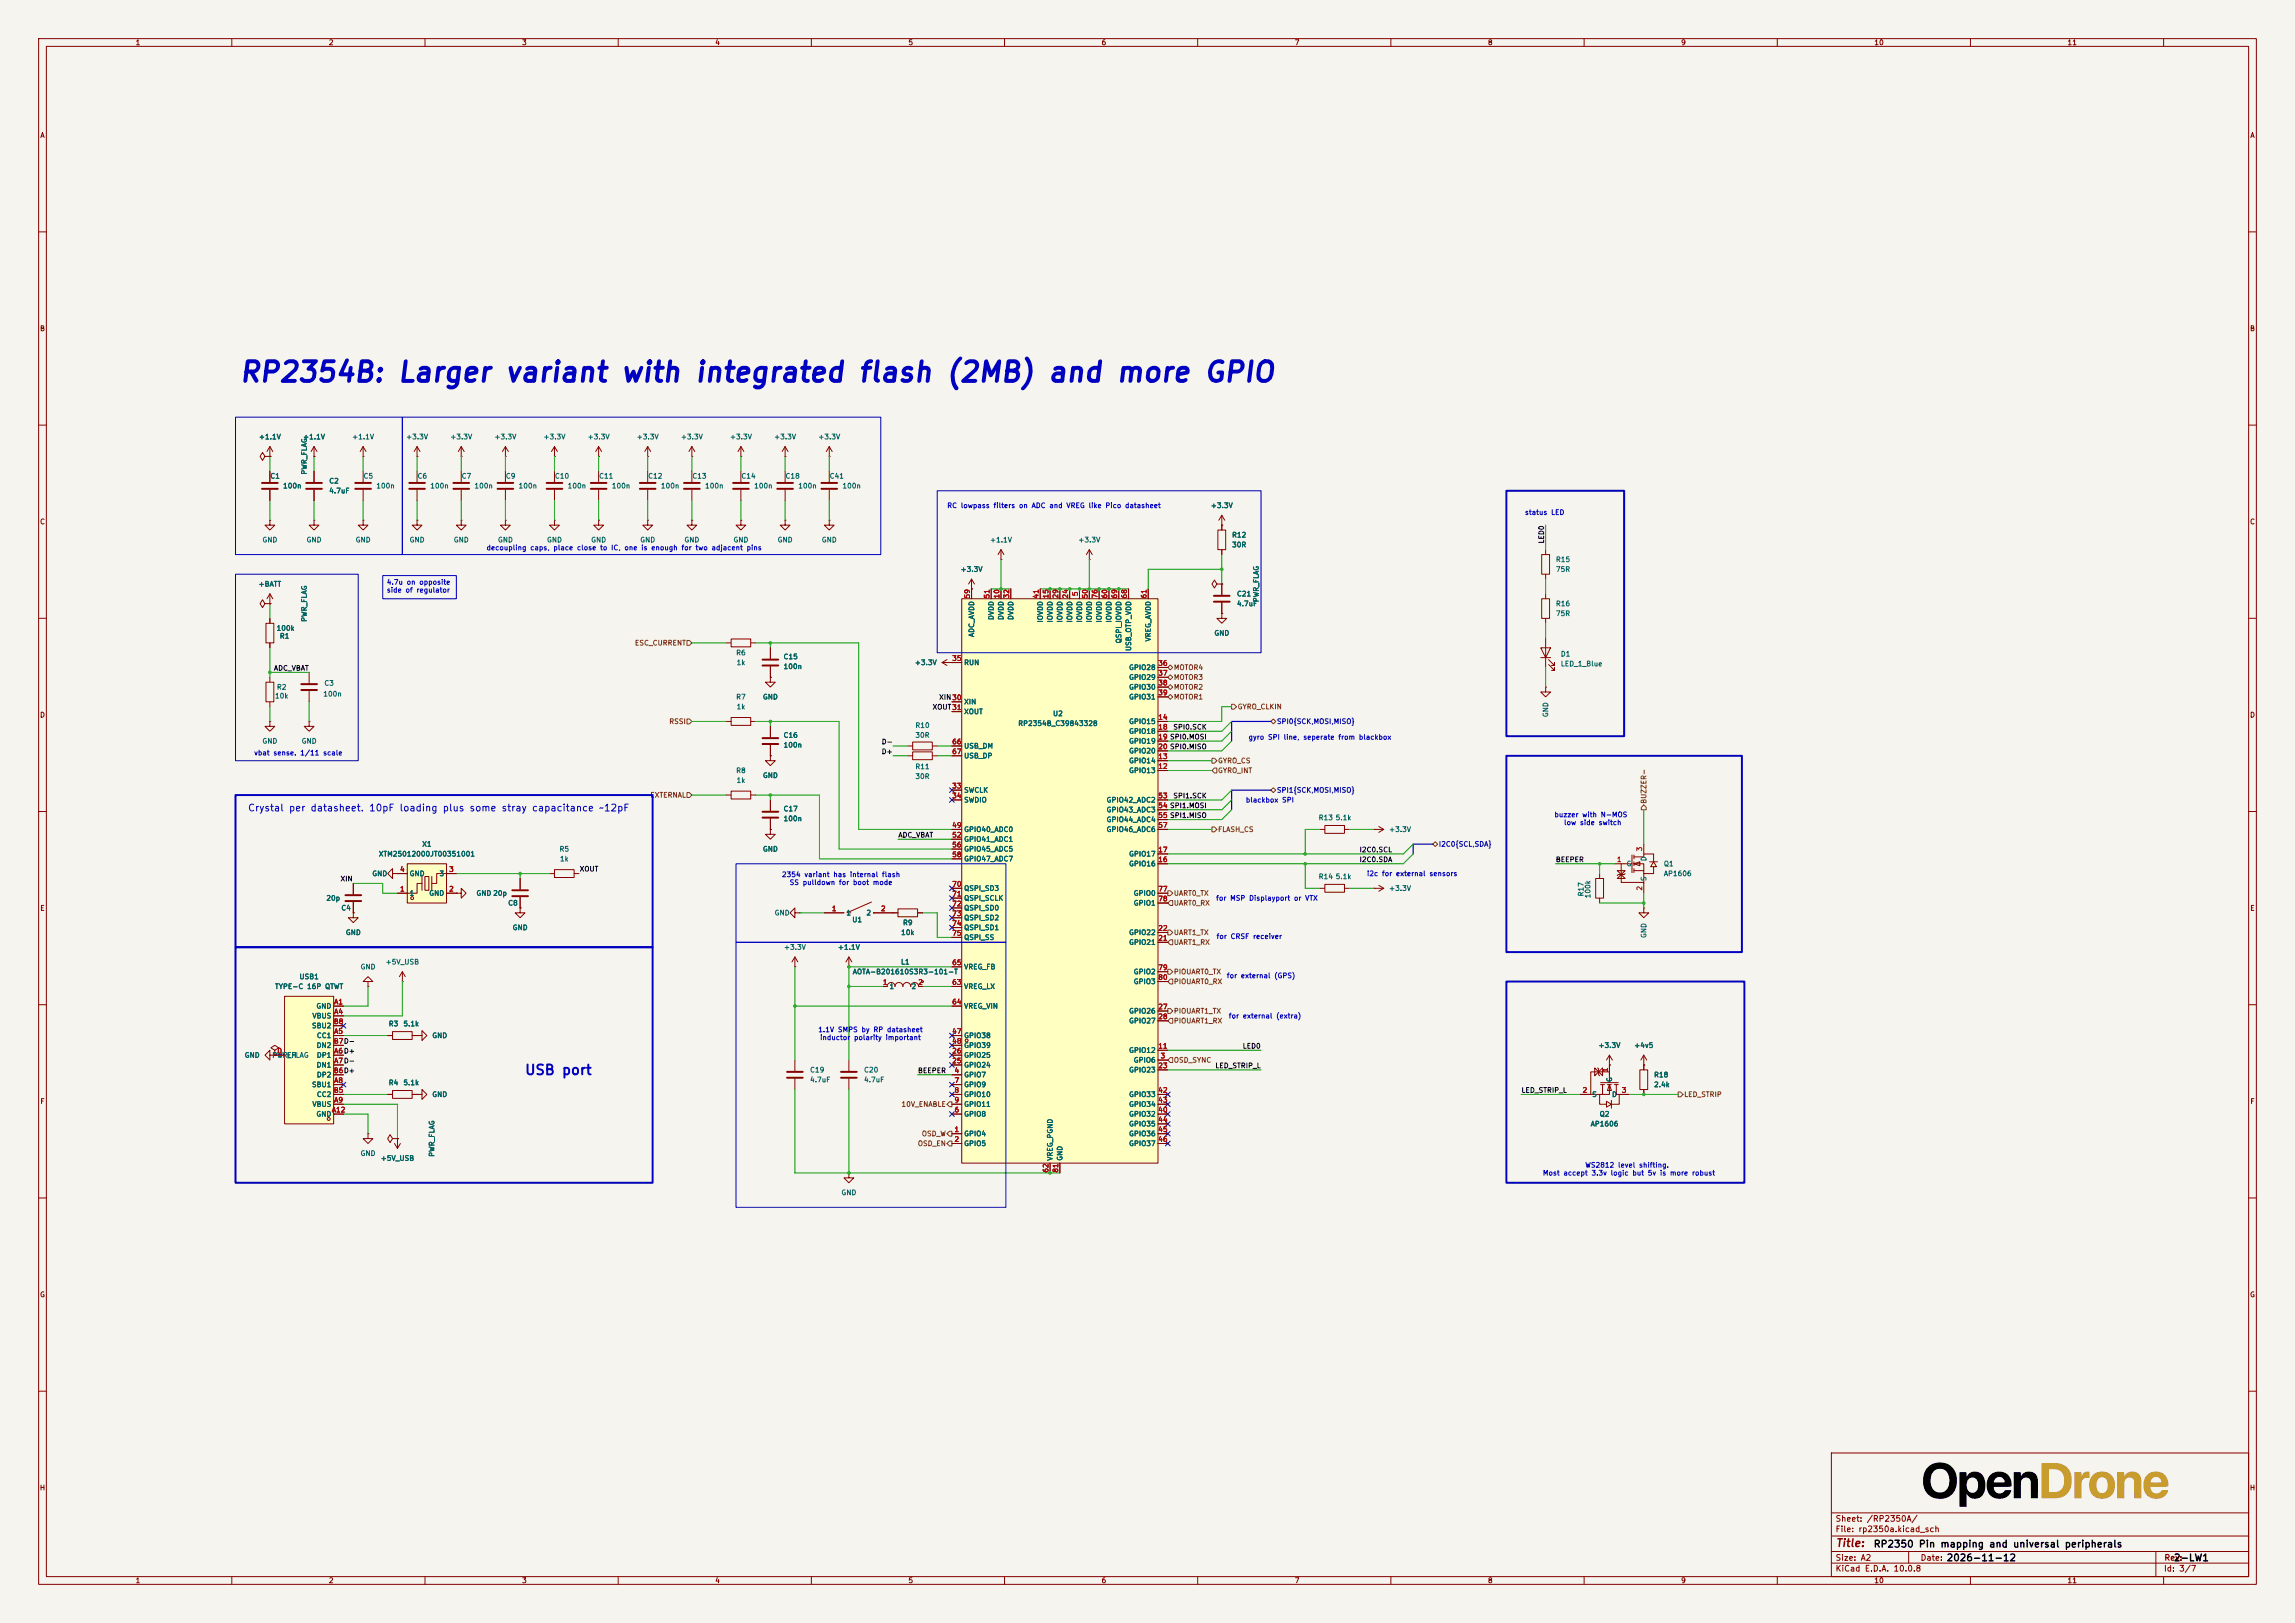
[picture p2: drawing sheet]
<svg xmlns="http://www.w3.org/2000/svg" width="594mm" height="420mm" viewBox="0 0 594 420" stroke-linecap="round" stroke-linejoin="round" font-family="sans-serif">
<defs><g id="words">
<text font-size="5.1" fill="#0000c2" x="61.6" y="100.1">RP2354B: Larger variant with integrated flash (2MB) and more GPIO</text>
<text font-size="2.5" fill="#0000c2" x="135.7" y="278.8">USB port</text>
<text font-size="2" fill="#840000" x="475" y="400.8">Title:</text>
<text font-size="1.8" fill="#0000c2" x="64" y="210.4">Crystal per datasheet. 10pF loading plus some stray capacitance ~12pF</text>
<g font-size="1.8">
<text x="484.8" y="400.9">RP2350 Pin mapping and universal peripherals</text>
<text x="503.7" y="404.4">2026-11-12</text>
<text x="562.5" y="404.4">2-LW1</text>
</g>
<g font-size="1.5" fill="#840000">
<text x="475" y="394.1">Sheet: /RP2350A/</text>
<text x="475" y="396.8">File: rp2350a.kicad_sch</text>
<text x="475" y="407">KiCad E.D.A. 10.0.8</text>
<text x="475" y="404.2">Size: A2</text>
<text x="497" y="404.2">Date:</text>
<text x="560" y="407">Id: 3/7</text>
<text x="560.1" y="404.2">Rev:</text>
</g>
<g font-size="1.3" fill="#840000">
<text x="35" y="12">1</text>
<text x="85" y="12">2</text>
<text x="135" y="12">3</text>
<text x="185" y="12">4</text>
<text x="235" y="12">5</text>
<text x="285" y="12">6</text>
<text x="335" y="12">7</text>
<text x="385" y="12">8</text>
<text x="435" y="12">9</text>
<text x="485" y="12">10</text>
<text x="535" y="12">11</text>
<text x="10.3" y="36">A</text>
<text x="582.3" y="36">A</text>
<text x="10.2" y="86">B</text>
<text x="582.2" y="86">B</text>
<text x="10.2" y="136">C</text>
<text x="582.2" y="136">C</text>
<text x="10.2" y="186">D</text>
<text x="582.2" y="186">D</text>
<text x="10.3" y="236">E</text>
<text x="582.3" y="236">E</text>
<text x="10.3" y="286">F</text>
<text x="582.3" y="286">F</text>
<text x="10.2" y="336">G</text>
<text x="582.2" y="336">G</text>
<text x="10.2" y="386">H</text>
<text x="582.2" y="386">H</text>
<text x="35" y="410">1</text>
<text x="85" y="410">2</text>
<text x="135" y="410">3</text>
<text x="185" y="410">4</text>
<text x="235" y="410">5</text>
<text x="285" y="410">6</text>
<text x="335" y="410">7</text>
<text x="385" y="410">8</text>
<text x="435" y="410">9</text>
<text x="485" y="410">10</text>
<text x="535" y="410">11</text>
</g>
<g font-size="1.3" fill="#006464">
<text x="66.9" y="114">+1.1V</text>
<text x="78.3" y="114">+1.1V</text>
<text x="91" y="114">+1.1V</text>
<text x="105" y="114">+3.3V</text>
<text x="116.4" y="114">+3.3V</text>
<text x="127.8" y="114">+3.3V</text>
<text x="140.5" y="114">+3.3V</text>
<text x="152" y="114">+3.3V</text>
<text x="164.7" y="114">+3.3V</text>
<text x="176.1" y="114">+3.3V</text>
<text x="188.8" y="114">+3.3V</text>
<text x="200.2" y="114">+3.3V</text>
<text x="211.7" y="114">+3.3V</text>
<text x="69.8" y="124.2">C1</text>
<text x="79.7" y="123" transform="rotate(-90 79.7 123)">PWR_FLAG</text>
<text x="85.1" y="125.4">C2</text>
<text x="94" y="124.2">C5</text>
<text x="107.9" y="124.2">C6</text>
<text x="119.4" y="124.2">C7</text>
<text x="130.8" y="124.2">C9</text>
<text x="143.5" y="124.2">C10</text>
<text x="154.9" y="124.2">C11</text>
<text x="167.6" y="124.2">C12</text>
<text x="179.1" y="124.2">C13</text>
<text x="191.8" y="124.2">C14</text>
<text x="203.2" y="124.2">C18</text>
<text x="214.6" y="124.2">C41</text>
<text x="73.1" y="126.7">100n</text>
<text x="85.1" y="128">4.7uF</text>
<text x="97.3" y="126.7">100n</text>
<text x="111.2" y="126.7">100n</text>
<text x="122.7" y="126.7">100n</text>
<text x="134.1" y="126.7">100n</text>
<text x="146.8" y="126.7">100n</text>
<text x="158.2" y="126.7">100n</text>
<text x="170.9" y="126.7">100n</text>
<text x="182.4" y="126.7">100n</text>
<text x="195.1" y="126.7">100n</text>
<text x="206.5" y="126.7">100n</text>
<text x="217.9" y="126.7">100n</text>
<text x="313.3" y="131.8">+3.3V</text>
<text x="67.8" y="140.7">GND</text>
<text x="79.2" y="140.7">GND</text>
<text x="91.9" y="140.7">GND</text>
<text x="105.9" y="140.7">GND</text>
<text x="117.3" y="140.7">GND</text>
<text x="128.7" y="140.7">GND</text>
<text x="141.4" y="140.7">GND</text>
<text x="152.9" y="140.7">GND</text>
<text x="165.6" y="140.7">GND</text>
<text x="177" y="140.7">GND</text>
<text x="189.7" y="140.7">GND</text>
<text x="201.1" y="140.7">GND</text>
<text x="212.6" y="140.7">GND</text>
<text x="256.1" y="140.7">+1.1V</text>
<text x="279" y="140.7">+3.3V</text>
<text x="318.8" y="139.4">R12</text>
<text x="318.8" y="141.9">30R</text>
<text x="248.5" y="148.3">+3.3V</text>
<text x="402.6" y="145.7">R15</text>
<text x="402.6" y="148.3">75R</text>
<text x="66.8" y="152.1">+BATT</text>
<text x="320" y="154.6">C21</text>
<text x="326.1" y="156" transform="rotate(-90 326.1 156)">PWR_FLAG</text>
<text x="79.7" y="161.1" transform="rotate(-90 79.7 161.1)">PWR_FLAG</text>
<text x="257.5" y="160.6" transform="rotate(-90 257.5 160.6)">DVDD</text>
<text x="260" y="160.6" transform="rotate(-90 260 160.6)">DVDD</text>
<text x="262.6" y="160.6" transform="rotate(-90 262.6 160.6)">DVDD</text>
<text x="270.2" y="161.2" transform="rotate(-90 270.2 161.2)">IOVDD</text>
<text x="272.7" y="161.2" transform="rotate(-90 272.7 161.2)">IOVDD</text>
<text x="275.3" y="161.2" transform="rotate(-90 275.3 161.2)">IOVDD</text>
<text x="277.8" y="161.2" transform="rotate(-90 277.8 161.2)">IOVDD</text>
<text x="280.4" y="161.2" transform="rotate(-90 280.4 161.2)">IOVDD</text>
<text x="282.9" y="161.2" transform="rotate(-90 282.9 161.2)">IOVDD</text>
<text x="285.4" y="161.2" transform="rotate(-90 285.4 161.2)">IOVDD</text>
<text x="288" y="161.2" transform="rotate(-90 288 161.2)">IOVDD</text>
<text x="320" y="157.2">4.7uF</text>
<text x="402.6" y="157.2">R16</text>
<text x="402.6" y="159.7">75R</text>
<text x="71.5" y="163.5">100k</text>
<text x="72.3" y="165.6">R1</text>
<text x="252.4" y="165" transform="rotate(-90 252.4 165)">ADC_AVDD</text>
<text x="290.5" y="166.6" transform="rotate(-90 290.5 166.6)">QSPI_IOVDD</text>
<text x="298.1" y="166.1" transform="rotate(-90 298.1 166.1)">VREG_AVDD</text>
<text x="314.2" y="164.8">GND</text>
<text x="190.4" y="169.9">R6</text>
<text x="190.5" y="172.4">1k</text>
<text x="202.7" y="170.9">C15</text>
<text x="202.7" y="173.4">100n</text>
<text x="236.6" y="172.4">+3.3V</text>
<text x="249.4" y="172.4">RUN</text>
<text x="292.1" y="173.7">GPIO28</text>
<text x="293.1" y="168.6" transform="rotate(-90 293.1 168.6)">USB_OTP_VDD</text>
<text x="403.8" y="170.2">D1</text>
<text x="403.8" y="172.7">LED_1_Blue</text>
<text x="71.5" y="178.8">R2</text>
<text x="83.8" y="177.7">C3</text>
<text x="292.1" y="176.2">GPIO29</text>
<text x="292.1" y="178.8">GPIO30</text>
<text x="71" y="181">10k</text>
<text x="83.6" y="180.5">100n</text>
<text x="190.4" y="181.3">R7</text>
<text x="190.5" y="183.8">1k</text>
<text x="197.3" y="181.3">GND</text>
<text x="249.4" y="182.6">XIN</text>
<text x="249.4" y="185.1">XOUT</text>
<text x="272.4" y="185.6">U2</text>
<text x="292.1" y="181.3">GPIO31</text>
<text x="401" y="185.7" transform="rotate(-90 401 185.7)">GND</text>
<text x="202.7" y="191.2">C16</text>
<text x="236.8" y="188.7">R10</text>
<text x="236.8" y="191.2">30R</text>
<text x="263.4" y="188.2">RP2354B_C39843328</text>
<text x="292.1" y="187.7">GPIO15</text>
<text x="292.1" y="190.2">GPIO18</text>
<text x="67.8" y="192.7">GND</text>
<text x="77.9" y="192.7">GND</text>
<text x="202.7" y="193.7">100n</text>
<text x="249.4" y="194">USB_DM</text>
<text x="249.4" y="196.5">USB_DP</text>
<text x="292.1" y="197.8">GPIO14</text>
<text x="292.1" y="192.7">GPIO19</text>
<text x="292.1" y="195.3">GPIO20</text>
<text x="190.4" y="200.4">R8</text>
<text x="190.5" y="202.9">1k</text>
<text x="197.3" y="201.6">GND</text>
<text x="236.8" y="199.3">R11</text>
<text x="236.8" y="201.9">30R</text>
<text x="292.1" y="200.4">GPIO13</text>
<text x="249.4" y="205.4">SWCLK</text>
<text x="249.4" y="208">SWDIO</text>
<text x="286.3" y="208">GPIO42_ADC2</text>
<text x="202.7" y="210.3">C17</text>
<text x="202.7" y="212.8">100n</text>
<text x="249.4" y="215.6">GPIO40_ADC0</text>
<text x="286.3" y="210.5">GPIO43_ADC3</text>
<text x="286.3" y="213.1">GPIO44_ADC4</text>
<text x="286.3" y="215.6">GPIO46_ADC6</text>
<text x="341.2" y="212.5">R13</text>
<text x="345.6" y="212.5">5.1k</text>
<text x="359.4" y="215.6">+3.3V</text>
<text x="97.9" y="221.9">XTM25012000JT00351001</text>
<text x="109.2" y="219.4">X1</text>
<text x="144.7" y="220.7">R5</text>
<text x="197.3" y="220.7">GND</text>
<text x="249.4" y="218.1">GPIO41_ADC1</text>
<text x="249.4" y="220.7">GPIO45_ADC5</text>
<text x="292.1" y="221.9">GPIO17</text>
<text x="96.2" y="227">GND</text>
<text x="105.9" y="227">GND</text>
<text x="113.6" y="227">3</text>
<text x="144.8" y="223.2">1k</text>
<text x="249.4" y="223.2">GPIO47_ADC7</text>
<text x="292.1" y="224.5">GPIO16</text>
<text x="341.2" y="227.8">R14</text>
<text x="345.6" y="227.8">5.1k</text>
<text x="420.9" y="224.5">G</text>
<text x="426.4" y="223" transform="rotate(-90 426.4 223)">D</text>
<text x="430.5" y="224.5">Q1</text>
<text x="430.5" y="227">AP1606</text>
<text x="84.3" y="233.4">20p</text>
<text x="105.9" y="232.1">1</text>
<text x="111" y="232.1">GND</text>
<text x="123.2" y="232.1">GND 20p</text>
<text x="249.4" y="230.8">QSPI_SD3</text>
<text x="249.4" y="233.4">QSPI_SCLK</text>
<text x="293.3" y="232.1">GPIO0</text>
<text x="359.4" y="230.8">+3.3V</text>
<text x="410.2" y="232.1" transform="rotate(-90 410.2 232.1)">R17</text>
<text x="411.9" y="232.6" transform="rotate(-90 411.9 232.6)">100k</text>
<text x="426.4" y="228.1" transform="rotate(-90 426.4 228.1)">S</text>
<text x="88.2" y="235.9">C4</text>
<text x="131.4" y="234.6">C8</text>
<text x="200.4" y="237.2">GND</text>
<text x="218.9" y="237.2">1</text>
<text x="220.5" y="239">U1</text>
<text x="224.1" y="237.2">2</text>
<text x="233.6" y="239.7">R9</text>
<text x="249.4" y="235.9">QSPI_SD0</text>
<text x="249.4" y="238.5">QSPI_SD2</text>
<text x="293.3" y="234.6">GPIO1</text>
<text x="89.4" y="242.3">GND</text>
<text x="132.6" y="241">GND</text>
<text x="233.1" y="242.3">10k</text>
<text x="249.4" y="241">QSPI_SD1</text>
<text x="249.4" y="243.5">QSPI_SS</text>
<text x="292.1" y="244.8">GPIO21</text>
<text x="292.1" y="242.3">GPIO22</text>
<text x="426.4" y="242.9" transform="rotate(-90 426.4 242.9)">GND</text>
<text x="93.2" y="251.2">GND</text>
<text x="99.7" y="249.9">+5V_USB</text>
<text x="202.8" y="246.1">+3.3V</text>
<text x="216.7" y="246.1">+1.1V</text>
<text x="233.1" y="249.9">L1</text>
<text x="249.4" y="251.2">VREG_FB</text>
<text x="71.1" y="256.2">TYPE-C 16P QTWT</text>
<text x="77.4" y="253.7">USB1</text>
<text x="220.6" y="252.4">AOTA-B201610S3R3-101-T</text>
<text x="230.1" y="256.2">1</text>
<text x="235.8" y="256.2">2</text>
<text x="249.4" y="256.2">VREG_LX</text>
<text x="293.3" y="252.4">GPIO2</text>
<text x="293.3" y="255">GPIO3</text>
<text x="80.7" y="263.9">VBUS</text>
<text x="81.8" y="261.3">GND</text>
<text x="249.4" y="261.3">VREG_VIN</text>
<text x="292.1" y="262.6">GPIO26</text>
<text x="80.6" y="266.4">SBU2</text>
<text x="81.9" y="268.9">CC1</text>
<text x="100.5" y="265.9">R3</text>
<text x="104.3" y="265.9">5.1k</text>
<text x="111.7" y="268.9">GND</text>
<text x="249.4" y="268.9">GPIO38</text>
<text x="292.1" y="265.1">GPIO27</text>
<text x="63.2" y="274">GND</text>
<text x="70.3" y="274">PWR_FLAG</text>
<text x="74.1" y="274">EH</text>
<text x="81.8" y="271.5">DN2</text>
<text x="81.9" y="274">DP1</text>
<text x="249.4" y="274">GPIO25</text>
<text x="249.4" y="271.5">GPIO39</text>
<text x="292.1" y="272.7">GPIO12</text>
<text x="293.3" y="275.3">GPIO6</text>
<text x="413.6" y="271.5">+3.3V</text>
<text x="422.8" y="271.5">+4v5</text>
<text x="80.6" y="281.6">SBU1</text>
<text x="81.8" y="276.6">DN1</text>
<text x="81.9" y="279.1">DP2</text>
<text x="100.5" y="281.1">R4</text>
<text x="104.3" y="281.1">5.1k</text>
<text x="209.5" y="277.8">C19</text>
<text x="209.5" y="280.4">4.7uF</text>
<text x="223.5" y="277.8">C20</text>
<text x="223.5" y="280.4">4.7uF</text>
<text x="249.4" y="279.1">GPIO7</text>
<text x="249.4" y="281.6">GPIO9</text>
<text x="249.4" y="276.6">GPIO24</text>
<text x="292.1" y="277.8">GPIO23</text>
<text x="417.5" y="280.1" transform="rotate(-90 417.5 280.1)">G</text>
<text x="428" y="279.1">R18</text>
<text x="428" y="281.6">2.4k</text>
<text x="80.7" y="286.7">VBUS</text>
<text x="81.9" y="284.2">CC2</text>
<text x="111.7" y="284.2">GND</text>
<text x="249.4" y="284.2">GPIO10</text>
<text x="249.4" y="286.7">GPIO11</text>
<text x="292.1" y="284.2">GPIO33</text>
<text x="292.1" y="286.7">GPIO34</text>
<text x="412" y="284.2">S</text>
<text x="417.1" y="284.2">D</text>
<text x="81.8" y="289.3">GND</text>
<text x="249.4" y="289.3">GPIO8</text>
<text x="292.1" y="289.3">GPIO32</text>
<text x="292.1" y="291.8">GPIO35</text>
<text x="411.6" y="291.8">AP1606</text>
<text x="413.9" y="289.3">Q2</text>
<text x="93.2" y="299.4">GND</text>
<text x="112.7" y="299.5" transform="rotate(-90 112.7 299.5)">PWR_FLAG</text>
<text x="249.4" y="294.3">GPIO4</text>
<text x="249.4" y="296.9">GPIO5</text>
<text x="292.1" y="294.3">GPIO36</text>
<text x="292.1" y="296.9">GPIO37</text>
<text x="98.4" y="300.7">+5V_USB</text>
<text x="272.7" y="300.5" transform="rotate(-90 272.7 300.5)">VREG_PGND</text>
<text x="275.3" y="300.5" transform="rotate(-90 275.3 300.5)">GND</text>
<text x="217.6" y="309.6">GND</text>
</g>
<g font-size="1.3" fill="#0000c2">
<text x="245" y="131.8">RC lowpass filters on ADC and VREG like Pico datasheet</text>
<text x="394.6" y="133.6">status LED</text>
<text x="125.8" y="142.7">decoupling caps, place close to IC, one is enough for two adjacent pins</text>
<text x="100" y="151.6">4.7u on opposite</text>
<text x="100" y="153.7">side of regulator</text>
<text x="323" y="191.7">gyro SPI line, seperate from blackbox</text>
<text x="65.7" y="195.8">vbat sense. 1/11 scale</text>
<text x="322.3" y="208">blackbox SPI</text>
<text x="402.2" y="211.8">buzzer with N-MOS</text>
<text x="404.7" y="213.8">low side switch</text>
<text x="202.3" y="227.3">2354 variant has internal flash</text>
<text x="353.7" y="227">i2c for external sensors</text>
<text x="204.2" y="229.3">SS pulldown for boot mode</text>
<text x="314.6" y="233.4">for MSP Displayport or VTX</text>
<text x="314.7" y="243.3">for CRSF receiver</text>
<text x="317.4" y="253.4">for external (GPS)</text>
<text x="317.9" y="263.9">for external (extra)</text>
<text x="211.7" y="267.4">1.1V SMPS by RP datasheet</text>
<text x="212.1" y="269.4">inductor polarity important</text>
<text x="399.2" y="304.5">Most accept 3.3v logic but 5v is more robust</text>
<text x="410.2" y="302.5">WS2812 level shifting.</text>
</g>
<g font-size="1.3" fill="#0f0f0f">
<text x="399.9" y="140.8" transform="rotate(-90 399.9 140.8)">LED0</text>
<text x="70.8" y="173.9">ADC_VBAT</text>
<text x="241.2" y="183.9">XOUT31</text>
<text x="242.9" y="181.4">XIN30</text>
<text x="303.5" y="189.1">SPI0.SCK</text>
<text x="228.1" y="192.9">D-</text>
<text x="228.1" y="195.5">D+</text>
<text x="303.5" y="206.9">SPI1.SCK</text>
<text x="232.4" y="217">ADC_VBAT</text>
<text x="351.8" y="220.9">I2C0.SCL</text>
<text x="149.9" y="225.8">XOUT</text>
<text x="351.8" y="223.4">I2C0.SDA</text>
<text x="402.6" y="223.4">BEEPER</text>
<text x="88" y="228.4">XIN</text>
<text x="321.5" y="271.7">LED0</text>
<text x="237.5" y="278">BEEPER</text>
<text x="314.4" y="276.7">LED_STRIP_L</text>
<text x="393.7" y="283.1">LED_STRIP_L</text>
</g>
<g font-size="1.3" fill="#a90000">
<text x="251.3" y="155" transform="rotate(-90 251.3 155)">59</text>
<text x="256.4" y="155" transform="rotate(-90 256.4 155)">51</text>
<text x="258.9" y="155" transform="rotate(-90 258.9 155)">10</text>
<text x="261.5" y="155" transform="rotate(-90 261.5 155)">32</text>
<text x="269.1" y="155" transform="rotate(-90 269.1 155)">41</text>
<text x="271.6" y="155" transform="rotate(-90 271.6 155)">15</text>
<text x="274.2" y="155" transform="rotate(-90 274.2 155)">29</text>
<text x="276.7" y="155" transform="rotate(-90 276.7 155)">24</text>
<text x="279.3" y="154.4" transform="rotate(-90 279.3 154.4)">5</text>
<text x="281.8" y="155" transform="rotate(-90 281.8 155)">50</text>
<text x="284.3" y="155" transform="rotate(-90 284.3 155)">76</text>
<text x="286.9" y="155" transform="rotate(-90 286.9 155)">60</text>
<text x="289.4" y="155" transform="rotate(-90 289.4 155)">69</text>
<text x="292" y="155" transform="rotate(-90 292 155)">68</text>
<text x="297" y="155" transform="rotate(-90 297 155)">61</text>
<text x="246.3" y="171.3">35</text>
<text x="299.7" y="172.6">36</text>
<text x="299.7" y="175.1">37</text>
<text x="299.7" y="177.7">38</text>
<text x="246.3" y="181.5">30</text>
<text x="246.3" y="184">31</text>
<text x="299.7" y="180.2">39</text>
<text x="299.7" y="186.6">14</text>
<text x="299.7" y="189.1">18</text>
<text x="299.7" y="191.6">19 SPI0.MOSI</text>
<text x="299.7" y="191.6">19</text>
<text x="246.3" y="192.9">66</text>
<text x="246.3" y="195.4">67</text>
<text x="299.7" y="196.7">13</text>
<text x="299.7" y="194.2">20 SPI0.MISO</text>
<text x="299.7" y="194.2">20</text>
<text x="299.7" y="199.3">12</text>
<text x="246.3" y="204.3">33</text>
<text x="246.3" y="206.9">34</text>
<text x="299.7" y="206.9">53</text>
<text x="299.7" y="209.4">54 SPI1.MOSI</text>
<text x="299.7" y="209.4">54</text>
<text x="246.3" y="214.5">49</text>
<text x="299.7" y="212">55 SPI1.MISO</text>
<text x="299.7" y="214.5">57</text>
<text x="299.7" y="212">55</text>
<text x="246.3" y="217">52</text>
<text x="246.3" y="219.6">56</text>
<text x="299.7" y="220.8">17</text>
<text x="425.3" y="220.4" transform="rotate(-90 425.3 220.4)">3</text>
<text x="103.4" y="225.9">4</text>
<text x="116.1" y="225.9">3</text>
<text x="246.3" y="222.1">58</text>
<text x="299.7" y="223.4">16</text>
<text x="418.4" y="223.4">1</text>
<text x="103.4" y="231">1</text>
<text x="116.1" y="231">2</text>
<text x="246.3" y="229.7">70</text>
<text x="246.3" y="232.3">71</text>
<text x="299.7" y="231">77</text>
<text x="299.7" y="233.5">78</text>
<text x="425.3" y="230.6" transform="rotate(-90 425.3 230.6)">2</text>
<text x="215.2" y="236.1">1</text>
<text x="227.9" y="236.1">2</text>
<text x="246.3" y="234.8">72</text>
<text x="246.3" y="237.4">73</text>
<text x="246.3" y="239.9">74</text>
<text x="246.3" y="242.4">75</text>
<text x="299.7" y="243.7">21</text>
<text x="299.7" y="241.2">22</text>
<text x="246.3" y="250.1">65</text>
<text x="299.7" y="251.3">79</text>
<text x="228.4" y="255.1">1</text>
<text x="237.5" y="255.1">2</text>
<text x="246.3" y="255.1">63</text>
<text x="299.7" y="253.9">80</text>
<text x="86.4" y="260.2">A1</text>
<text x="86.4" y="262.8">A4</text>
<text x="246.3" y="260.2">64</text>
<text x="299.7" y="261.5">27</text>
<text x="86.3" y="265.3">B8</text>
<text x="86.4" y="267.8">A5</text>
<text x="246.3" y="267.8">47</text>
<text x="299.7" y="264">28</text>
<text x="71.7" y="272.9">0</text>
<text x="86.3" y="270.4">B7D-</text>
<text x="86.3" y="270.4">B7</text>
<text x="86.4" y="272.9">A6D+</text>
<text x="86.4" y="275.5">A7D-</text>
<text x="86.4" y="272.9">A6</text>
<text x="86.4" y="275.5">A7</text>
<text x="246.3" y="275.5">25</text>
<text x="246.3" y="272.9">26</text>
<text x="246.3" y="270.4">48</text>
<text x="299.7" y="271.6">11</text>
<text x="300.3" y="274.2">3</text>
<text x="86.3" y="278">B6D+</text>
<text x="86.3" y="278">B6</text>
<text x="86.4" y="280.5">A8</text>
<text x="246.9" y="278">4</text>
<text x="246.9" y="280.5">7</text>
<text x="299.7" y="276.7">23</text>
<text x="416.4" y="277.6" transform="rotate(-90 416.4 277.6)">1</text>
<text x="86.3" y="283.1">B5</text>
<text x="86.4" y="285.6">A9</text>
<text x="246.9" y="283.1">8</text>
<text x="246.9" y="285.6">9</text>
<text x="299.7" y="283.1">42</text>
<text x="299.7" y="285.6">43</text>
<text x="409.5" y="283.1">2</text>
<text x="419.6" y="283.1">3</text>
<text x="85.7" y="288.2">A12</text>
<text x="246.9" y="293.2">1</text>
<text x="246.9" y="288.2">6</text>
<text x="299.7" y="288.2">40</text>
<text x="299.7" y="290.7">44</text>
<text x="299.7" y="293.2">45</text>
<text x="246.9" y="295.8">2</text>
<text x="299.7" y="295.8">46</text>
<text x="271.6" y="303.6" transform="rotate(-90 271.6 303.6)">62</text>
<text x="274.2" y="303.6" transform="rotate(-90 274.2 303.6)">81</text>
</g>
<g font-size="1.3" fill="#725600">
<text x="164.2" y="167.3">ESC_CURRENT</text>
<text x="303.7" y="173.7">MOTOR4</text>
<text x="303.7" y="176.2">MOTOR3</text>
<text x="303.7" y="178.8">MOTOR2</text>
<text x="303.7" y="181.3">MOTOR1</text>
<text x="320.2" y="183.8">GYRO_CLKIN</text>
<text x="173.1" y="187.7">RSSI</text>
<text x="315.1" y="197.8">GYRO_CS</text>
<text x="315.1" y="200.4">GYRO_INT</text>
<text x="168.2" y="206.7">EXTERNAL</text>
<text x="426.4" y="208.1" transform="rotate(-90 426.4 208.1)">BUZZER-</text>
<text x="315.1" y="215.6">FLASH_CS</text>
<text x="303.7" y="232.1">UART0_TX</text>
<text x="303.7" y="234.6">UART0_RX</text>
<text x="303.7" y="242.3">UART1_TX</text>
<text x="303.7" y="244.8">UART1_RX</text>
<text x="303.7" y="252.4">PIOUART0_TX</text>
<text x="303.7" y="255">PIOUART0_RX</text>
<text x="303.7" y="262.6">PIOUART1_TX</text>
<text x="303.7" y="265.1">PIOUART1_RX</text>
<text x="303.7" y="275.3">OSD_SYNC</text>
<text x="233.2" y="286.7">10V_ENABLE</text>
<text x="435.8" y="284.2">LED_STRIP</text>
<text x="237.4" y="296.9">OSD_EN</text>
<text x="238.5" y="294.3">OSD_W</text>
</g>
<g font-size="1.3" fill="#000084">
<text x="330.4" y="187.7">SPI0{SCK,MOSI,MISO}</text>
<text x="330.4" y="205.4">SPI1{SCK,MOSI,MISO}</text>
<text x="372.3" y="219.4">I2C0{SCL,SDA}</text>
</g>
</g></defs>
<path d="M0 0h594v420h-594z" fill="#f5f4ef" stroke="#f5f4ef" stroke-width=".26"/>
<g fill="none" stroke="#840000" stroke-width=".26">
<path d="M10 10h574v400h-574zM12 12h570v396h-570zM60 10v2M110 10v2M160 10v2M210 10v2M260 10v2M310 10v2M360 10v2M410 10v2M460 10v2M510 10v2"/>
<path d="M560 10v2M10 60h2M582 60h2M10 110h2M582 110h2M10 160h2M582 160h2M10 210h2M582 210h2M10 260h2M582 260h2M10 310h2"/>
<path d="M582 310h2M10 360h2M474 376h108v32h-108zM582 360h2M474 397.5h108M474 391.5h108M60 408v2M110 408v2M160 408v2M210 408v2M260 408v2M310 408v2"/>
<path d="M360 408v2M410 408v2M460 408v2M474 404.5h108M474 401.5h108M494 401.5v3M510 408v2M558 401.5v6.5M560 408v2"/>
</g>
<path d="M528.4 378.6h3.3a4.5 4.5 0 0 1 3 .9 5.1 5.1 0 0 1-.6 7.7l-1.6 .5h-4.1v-4.5h1.9v2.9h1.9a2.65 2.65 0 0 0 2-3.4l-.3-1.2-.7-.9-1-.4h-1.9v3h-1.9z" fill="#c89d2e"/>
<path d="M499 379.6a4.5 4.5 0 0 1 5.4-.6 4.5 4.5 0 0 1 2 5.1 4.4 4.4 0 0 1-4.7 3.7 4.4 4.4 0 0 1-4-4.5h2l.1 1.1 .5 .9 .6 .6 .8 .3a2.46 2.46 0 0 0 2.9-2.9l-.2-1.3-.4-.9-.6-.7-.8-.3a2.52 2.52 0 0 0-2.9 3v.2h-2a4.9 4.9 0 0 1 1.3-3.7z" fill="#000"/>
<path d="M536.9 380.9l1.7 .1 .2 1a1.4 1.4 0 0 1 2-1v1.5h-1.3l-.7 .8-.1 4.4h-1.8z" fill="#c89d2e"/>
<path d="M507.2 380.9l1.7 .1 .1 1.1 .1-.1a2.55 2.55 0 0 1 2.9-1.1 2.55 2.55 0 0 1 1.8 2.6 3.5 3.5 0 0 1-1.8 4.2l-.9 .1-.9-.1-.6-.4-.6-.7v3.3h-1.8v-5.6h1.8l.3 1.3 .9 .7 .9-.1 .7-.8 .2-1.1-.2-1.1-.5-.7-.8-.1a1.64 1.64 0 0 0-1.5 1.9h-1.8zM515.2 381.7l1.1-.7 1.5-.2a2.95 2.95 0 0 1 2.7 3.8l-4.2 .2-.3 .2 .4 1 .9 .4 .9-.1 .8-.7h1.4l.2 .2a3.4 3.4 0 0 1-4.3 1.8 3.4 3.4 0 0 1-2-4.1l4.2 .1 .4-.1-.1-.2a1.42 1.42 0 0 0-1.4-1.1 1.42 1.42 0 0 0-1.4 1.3h-1.7l.3-1zM521.2 381h1.7l.2 1.1 .1-.2a2.32 2.32 0 0 1 2.6-1 2.32 2.32 0 0 1 1.7 2.3v4.5h-1.9v-4.4l-.4-.7-.8-.3-.8 .3-.5 .8-.1 4.3h-1.8z" fill="#000"/>
<g fill="#c89d2e">
<path d="M548 380.9l1.7 .1 .2 1a2.31 2.31 0 0 1 2.6-1.1 2.31 2.31 0 0 1 1.7 2.1v4.7h-1.8l-.1-4.6-.6-.7-1.1 .1a1.32 1.32 0 0 0-.8 1.1v4.1h-1.8z"/>
<path d="M555.8 381.7l1.3-.8h1.8a2.96 2.96 0 0 1 2.1 3.8l-4.4 .2 .4 1.1 .8 .4 1-.1 .8-.7 1.6 .1a3.3 3.3 0 0 1-4.2 2 3.3 3.3 0 0 1-2.2-4.2h4.6l-.4-.9-1-.4-.9 .4-.5 .9h-1.8l.4-1z"/>
<path d="M541.7 381.7l1.1-.7 1.3-.2a3.5 3.5 0 0 1 3.2 4.8 3.5 3.5 0 0 1-5.6 1.4l-.7-1.1-.3-1.6h1.9l.1 1 .4 .7 .6 .3h.8a2.43 2.43 0 0 0 0-4h-.8l-.6 .4-.4 .7-.1 .9h-1.9l.3-1.5z"/>
</g>
<g fill="none" stroke="#840000" stroke-width=".26">
<path d="M69.8 134.6v1.3h1.3l-1.3 1.3-1.2-1.3h1.2M69.8 134.6h.1M69.8 121.9v2.8M69.8 126.7v2.8M81.3 134.6v1.3h1.2l-1.2 1.3-1.3-1.3h1.3M81.3 134.6h.1M81.3 121.9v2.8M81.3 126.7v2.8M94 134.6v1.3h1.2l-1.2 1.3-1.3-1.3h1.3M94 134.6h.1M94 121.9v2.8M94 126.7v2.8"/>
<path d="M107.9 134.6v1.3h1.3l-1.3 1.3-1.2-1.3h1.2M107.9 134.6h.1M107.9 121.9v2.8M107.9 126.7v2.8M130.8 121.9v2.8M130.8 126.7v2.8M143.5 134.6v1.3h1.3l-1.3 1.3-1.3-1.3h1.3M143.5 134.6h.1M143.5 121.9v2.8M143.5 126.7v2.8M154.9 134.6v1.3h1.3l-1.3 1.3-1.2-1.3h1.2M154.9 134.6h.1"/>
<path d="M154.9 121.9v2.8M154.9 126.7v2.8M167.6 134.6v1.3h1.3l-1.3 1.3-1.2-1.3h1.2M167.6 134.6h.1M167.6 121.9v2.8M167.6 126.7v2.8M179.1 134.6v1.3h1.2l-1.2 1.3-1.3-1.3h1.3M179.1 134.6h.1M179.1 121.9v2.8M179.1 126.7v2.8M191.8 121.9v2.8M191.8 126.7v2.8"/>
<path d="M203.2 134.6v1.3h1.3l-1.3 1.3-1.3-1.3h1.3M203.2 134.6h.1M214.6 134.6v1.3h1.3l-1.3 1.3-1.2-1.3h1.2M214.6 134.6h.1M214.6 121.9v2.8M214.6 126.7v2.8M68.6 156.2l-.7-1-.6 1 .6 1 .7-1h1.2M69.8 156.2h.1M69.8 153.7l-.7 1.2M69.8 153.7l.8 1.2M69.8 153.7v2.5M399 143.5h2.1v5.1h-2.1z"/>
<path d="M399 154.9h2.1v5.1h-2.1zM400 142.2v1.3M400 148.6v1.3M400 153.7v1.2M68.8 161.3h2.1v5.1h-2.1zM68.8 176.5h2.1v5.1h-2.1zM69.8 160v1.3M69.8 166.4v1.2M69.8 175.3v1.2M80 174v2.8M80 178.8v2.8M398.8 167.6h2.5l-1.3 2.6z"/>
<path d="M398.8 170.2h2.5M400 177.8v1.3h1.3l-1.3 1.2-1.2-1.2h1.2M400 177.8h.1M400 160v1.3M400 165.1v7.6M400.8 172l1.5 1.5v-.8v.8h-.7M400.8 170.7l1.5 1.5v-.7v.7h-.7M69.8 186.7v1.3h1.3l-1.3 1.2-1.2-1.2h1.2M69.8 186.7h.1M69.8 181.6v1.3M80 186.7v1.3h1.3l-1.3 1.2-1.3-1.2h1.3M80 186.7h.1"/>
<path d="M341.6 214.6h1.3M342.9 213.6h5.1v2h-5.1zM348 214.6h1.2M355.6 214.6h.1M355.6 214.6h2.5M356.9 213.9l1.2 .7M358.1 214.6l-1.2 .8M341.6 229.9h1.3M342.9 228.9h5.1v2h-5.1zM348 229.9h1.2M355.6 229.9h.1M355.6 229.9h2.5"/>
<path d="M356.9 229.1l1.2 .8M358.1 229.9l-1.2 .7M95.2 254h1.3l-1.3-1.3-1.2 1.3h1.2v1.3M95.2 255.3h.1M69.8 273.1v-1.3l-1.2 1.3 1.2 1.2v-1.2h1.3M71.1 271.8l1-.7-1-.6-1 .6 1 .7v1.3M71.1 273.1h.1M100.3 268h1.3M101.6 267h5.1v2h-5.1zM106.7 268h1.2M107.9 268h1.3v-1.3l1.3 1.3-1.3 1.2v-1.2M107.9 268h.1"/>
<path d="M100.3 283.2h1.3M101.6 282.2h5.1v2h-5.1zM106.7 283.2h1.2M107.9 283.2h1.3v-1.3l1.3 1.3-1.3 1.3v-1.3M107.9 283.2h.1"/>
</g>
<g fill="none" stroke="#840000" stroke-width=".51">
<path d="M67.8 125h4.1M67.8 126.5h4.1M79.2 125h4.1M79.2 126.5h4.1M91.9 125h4.1M91.9 126.5h4.1M105.9 125h4.1M105.9 126.5h4.1M128.8 125h4M128.8 126.5h4M141.5 125h4M141.5 126.5h4"/>
<path d="M152.9 125h4.1M152.9 126.5h4.1M165.6 125h4.1M165.6 126.5h4.1M177 125h4.1M177 126.5h4.1M189.7 125h4.1M189.7 126.5h4.1M212.6 125h4.1M212.6 126.5h4.1M78 178.6h4M78 177h4"/>
</g>
<path d="M73.7 257.8h12.7v33h-12.7z" fill="#ffffc2"/>
<g fill="none" stroke="#840000" stroke-width=".26">
<path d="M68.6 118.1l-.7-1-.6 1 .6 1 .7-1h1.2M69.8 118.1h.1M69.8 115.6l-.7 1.2M69.8 115.6l.8 1.2M69.8 115.6v2.5M81.3 118.1h.1M81.3 115.6l-.8 1.2M81.3 115.6l.7 1.2M81.3 115.6v2.5M94 118.1h.1M94 115.6l-.8 1.2M94 115.6l.7 1.2"/>
<path d="M94 115.6v2.5M107.9 118.1h.1M107.9 115.6l-.7 1.2M107.9 115.6l.8 1.2M107.9 115.6v2.5M119.4 118.1h.1M119.4 115.6l-.8 1.2M119.4 115.6l.7 1.2M119.4 115.6v2.5M130.8 118.1h.1M130.8 115.6l-.8 1.2M130.8 115.6l.8 1.2"/>
<path d="M130.8 115.6v2.5M143.5 118.1h.1M143.5 115.6l-.8 1.2M143.5 115.6l.8 1.2M143.5 115.6v2.5M154.9 118.1h.1M154.9 115.6l-.7 1.2M154.9 115.6l.8 1.2M154.9 115.6v2.5M167.6 118.1h.1M167.6 115.6l-.7 1.2M167.6 115.6l.8 1.2"/>
<path d="M167.6 115.6v2.5M179.1 118.1h.1M179.1 115.6l-.8 1.2M179.1 115.6l.7 1.2M179.1 115.6v2.5M191.8 118.1h.1M191.8 115.6l-.8 1.2M191.8 115.6l.7 1.2M191.8 115.6v2.5M203.2 118.1h.1M203.2 115.6v2.5M203.2 115.6l-.8 1.2"/>
<path d="M203.2 115.6l.8 1.2M214.6 118.1h.1M214.6 115.6l-.7 1.2M214.6 115.6l.8 1.2M214.6 115.6v2.5M203.2 121.9v2.8M203.2 126.7v2.8M315.2 137.2h2v5h-2zM316.2 135.9h.1M316.2 133.4v3.8M316.2 133.4l-.7 1.2M316.2 133.4l.8 1.2"/>
<path d="M251.5 152.4h.1M251.5 149.9l-.8 1.2M251.5 149.9l.7 1.2M251.5 149.9v2.5M259.1 144.8h.1M259.1 142.2l-.8 1.3M259.1 142.2l.7 1.3M259.1 142.2v2.6M281.9 144.8h.1M281.9 142.2l-.7 1.3M281.9 142.2l.8 1.3M281.9 142.2v2.6"/>
<path d="M315 151.1l-.7-1-.6 1 .6 1 .7-1h1.2M316.2 151.1h.1M316.2 142.2v1.3M188 166.4h1.2M189.2 165.4h5.1v2h-5.1zM194.3 166.4h1.3M199.4 175.3v1.2h1.3l-1.3 1.3-1.3-1.3h1.3M199.4 175.3h.1M199.4 167.6v2.8M199.4 172.5v2.8M243.8 171.5l1.3 .7M243.8 171.5h2.6"/>
<path d="M245.1 170.7l-1.3 .8M246.4 171.5h.1M188 186.7h1.2M189.2 185.7h5.1v2h-5.1zM194.3 186.7h1.3M234.9 195.6h1.3M234.9 193h1.3M236.2 194.6h5.1v2h-5.1zM236.2 192h5.1v2.1h-5.1zM241.3 195.6h1.3M241.3 193h1.3M118.1 231.1h1.3v-1.2l1.2 1.2-1.2 1.3v-1.3"/>
<path d="M118.1 231.1h.1M134.6 235v1.2h1.3l-1.3 1.3-1.3-1.3h1.3M134.6 235h.1M134.6 227.3v2.8M134.6 232.2v2.8M142.2 226.1h1.3M143.5 225h5.1v2.1h-5.1zM148.6 226.1h1.3M73.7 257.8h12.7v33h-12.7zM71.1 273.1h2.6M86.4 273.1h2.5M86.4 260.4h2.5"/>
<path d="M86.4 262.9h2.5M86.4 268h2.5M86.4 275.6h2.5M86.4 278.1h2.5M86.4 270.5h2.5M86.4 265.4h2.5M86.4 280.7h2.5M86.4 285.8h2.5M86.4 288.3h2.5M86.4 283.2h2.5"/>
<circle cx="85.1" cy="289.6" r=".38"/>
</g>
<path d="M201.2 125h4M201.2 126.5h4M197.4 170.7h4M197.4 172.2h4M132.6 231.9h4.1M132.6 230.4h4.1" fill="none" stroke="#840000" stroke-width=".51"/>
<path d="M248.9 154.9h50.8v146.1h-50.8z" fill="#ffffc2"/>
<g fill="none" stroke="#840000" stroke-width=".26">
<path d="M119.4 134.6v1.3h1.2l-1.2 1.3-1.3-1.3h1.3M119.4 134.6h.1M119.4 121.9v2.8M119.4 126.7v2.8M130.8 134.6v1.3h1.3l-1.3 1.3-1.3-1.3h1.3M130.8 134.6h.1M191.8 134.6v1.3h1.2l-1.2 1.3-1.3-1.3h1.3M191.8 134.6h.1M248.9 154.9h50.8v146.1h-50.8zM251.5 152.4v2.5M256.5 152.4v2.5M259.1 152.4v2.5"/>
<path d="M261.6 152.4v2.5M269.2 152.4v2.5M271.8 152.4v2.5M274.3 152.4v2.5M276.9 152.4v2.5M279.4 152.4v2.5M281.9 152.4v2.5M284.5 152.4v2.5M287 152.4v2.5M289.6 152.4v2.5M292.1 152.4v2.5M297.2 152.4v2.5"/>
<path d="M316.2 158.8v1.2h1.3l-1.3 1.3-1.2-1.3h1.2M316.2 158.8h.1M316.2 151.1v2.8M316.2 156v2.8M246.4 171.5h2.5M299.7 172.7h2.6M299.7 175.3h2.6M299.7 177.8h2.6M199.4 195.6v1.3h1.3l-1.3 1.2-1.3-1.2h1.3M199.4 195.6h.1M199.4 188v2.8M199.4 192.8v2.8"/>
<path d="M246.4 181.6h2.5M246.4 184.2h2.5M246.4 193h2.5M246.4 195.6h2.5M299.7 199.4h2.6M299.7 196.9h2.6M299.7 186.7h2.6M299.7 189.2h2.6M299.7 191.8h2.6M299.7 194.3h2.6M299.7 180.3h2.6M188 205.7h1.2"/>
<path d="M189.2 204.7h5.1v2.1h-5.1zM194.3 205.7h1.3M199.4 214.6v1.3h1.3l-1.3 1.3-1.3-1.3h1.3M199.4 214.6h.1M199.4 207v2.8M199.4 211.8v2.8M246.4 204.5h2.5M246.4 207h2.5M246.4 214.6h2.5M246.4 217.2h2.5M246.4 219.7h2.5M299.7 207h2.6"/>
<path d="M299.7 214.6h2.6M299.7 209.6h2.6M299.7 212.1h2.6M91.4 228.6v2.8M91.4 233.4v2.8M205.7 236.2v-1.2l-1.2 1.2 1.2 1.3v-1.3h1.3M207 236.2h.1M213.4 236.2h5M220 236.2h.1M225.5 233.4l-6.3 2.8M226.1 236.2h.1M226.1 236.2h6.3"/>
<path d="M232.4 235.2h5.1v2h-5.1zM237.5 236.2h1.3M246.4 222.3h2.5M246.4 229.9h2.5M246.4 232.4h2.5M246.4 235h2.5M246.4 237.5h2.5M299.7 223.5h2.6M299.7 221h2.6M299.7 231.1h2.6M299.7 233.7h2.6M104.1 254h.1"/>
<path d="M104.1 251.5l-.7 1.2M104.1 251.5l.8 1.2M104.1 251.5v2.5M205.7 250.2h.1M205.7 247.7v2.5M205.7 247.7l-.7 1.2M205.7 247.7l.8 1.2M219.7 250.2h.1M219.7 247.7v2.5M219.7 247.7l-.8 1.2M219.7 247.7l.8 1.2M233.7 255.3a1.01 1.01 0 0 0-1-1.1 1.01 1.01 0 0 0-1 1.1 1.02 1.02 0 0 0-1.1-1.1 1.02 1.02 0 0 0-1 1.1h-1"/>
<path d="M238.8 255.3h-1a1.02 1.02 0 0 0-1.1-1.1 1.02 1.02 0 0 0-1 1.1 1.02 1.02 0 0 0-1-1.1 1.02 1.02 0 0 0-1 1.1M246.4 255.3h2.5M246.4 250.2h2.5M246.4 240h2.5M246.4 242.6h2.5M299.7 243.8h2.6M299.7 241.3h2.6M299.7 251.5h2.6M299.7 254h2.6M205.7 274.3v2.8M205.7 279.1v2.8M219.7 274.3v2.8"/>
<path d="M219.7 279.1v2.8M246.4 278.1h2.5M246.4 275.6h2.5M246.4 273.1h2.5M246.4 268h2.5M246.4 270.5h2.5M246.4 260.4h2.5M299.7 274.3h2.6M299.7 271.8h2.6M299.7 276.9h2.6M299.7 261.6h2.6M299.7 264.2h2.6"/>
<path d="M95.2 293.4v1.2h1.3l-1.3 1.3-1.2-1.3h1.2M95.2 293.4h.1M101.6 294.6l-.6-1-.7 1 .7 1.1 .6-1.1h1.3M102.1 295.9l.8 1.3M102.9 294.6h.1M102.9 294.6v2.6M103.6 295.9l-.7 1.3M246.4 293.4h2.5M246.4 295.9h2.5M246.4 288.3h2.5M246.4 280.7h2.5M246.4 283.2h2.5"/>
<path d="M246.4 285.8h2.5M299.7 293.4h2.6M299.7 295.9h2.6M299.7 288.3h2.6M299.7 283.2h2.6M299.7 285.8h2.6M299.7 290.8h2.6M219.7 303.5v1.3h1.3l-1.3 1.3-1.3-1.3h1.3M219.7 303.5h.1M271.8 301v2.5M274.3 301v2.5"/>
<circle cx="238.8" cy="254" r=".25"/>
<circle cx="250.2" cy="269.2" r=".38"/>
</g>
<g fill="none" stroke="#840000" stroke-width=".51">
<path d="M117.3 125h4.1M117.3 126.5h4.1M314.2 154.2h4.1M314.2 155.7h4.1M197.4 191h4M197.4 192.5h4M197.4 210.1h4M197.4 211.6h4M89.4 233.2h4.1M89.4 231.6h4.1M203.7 277.4h4.1M203.7 278.9h4.1"/>
<path d="M217.7 277.4h4M217.7 278.9h4"/>
</g>
<g fill="#ffffc2">
<path d="M105.4 223.5h10.2v10.2h-10.2z"/>
<path d="M110 226.8h1v3.6h-1z"/>
</g>
<g fill="none" stroke="#840000" stroke-width=".26">
<path d="M91.4 236.2v1.3h1.3l-1.3 1.3-1.2-1.3h1.2M91.4 236.2h.1M101.6 226.1v-1.3l-1.3 1.3 1.3 1.2v-1.2h1.3M102.9 226.1h.1M102.9 226.1h2.5M105.4 223.5h10.2v10.2h-10.2zM109.2 228.6h-1.3v2.5h-5M109.2 226.8v3.6M110 226.8h1v3.6h-1zM111.8 226.8v3.6M115.6 231.1h2.5M118.1 226.1h-5.1v2.5h-1.2"/>
<path d="M424.4 276.9h2.1v5h-2.1zM425.4 275.6v1.3M425.4 281.9v1.3"/>
<circle cx="106.7" cy="232.4" r=".38"/>
</g>
<g fill="#ffffc2">
<path d="M412.7 276.4l1.1 1-1.1 1z"/>
<path d="M414.8 276.4v2l-1-1z"/>
<path d="M416.6 280.7l.5 1.5h-1z"/>
<path d="M415.8 285l1.3 .8-1.3 .7z"/>
</g>
<g fill="none" stroke="#840000" stroke-width=".26">
<path d="M413 227.3h2v5.1h-2zM414 226.1v1.2M414 232.4v1.3M425.4 235v1.2h1.3l-1.3 1.3-1.2-1.3h1.2M425.4 235h.1M412.7 276.4l1.1 1-1.1 1zM413.5 276.4l.3 .2v1.5l.2 .3M414.8 276.4v2l-1-1zM416.6 277.4h-4.9v5.8M416.6 275.6h.1M416.6 273.1v7.1M416.6 273.1l-.8 1.2"/>
<path d="M416.6 273.1l.7 1.2M425.4 275.6h.1M425.4 273.1l-.7 1.2M425.4 273.1l.8 1.2M425.4 273.1v2.5M408.9 283.2h5.1M414.3 280.2h4.6M414.3 280.7h1M414.8 280.7v2.5M415.8 285l1.3 .8-1.3 .7zM416.1 280.7h1M416.6 280.7l.5 1.5h-1z"/>
<path d="M416.6 280.7v2.5h-2.6v2.6h1.8M417.1 284.7v2.1M417.8 280.7h1.1M418.3 280.7v2.5h.8v2.6h-2M419.1 283.2h2.5"/>
</g>
<g fill="#ffffc2">
<path d="M419.6 226.3l1 1h-2z"/>
<path d="M418.6 225.3h2l-1 1z"/>
<path d="M422.9 223.5l1.5-.5v1z"/>
<path d="M428 223l.8 1.3h-1.6z"/>
</g>
<g fill="none" stroke="#840000" stroke-width=".26">
<path d="M69.8 118.1h.1M81.3 118.1h.1M69.8 121.9v2.8M69.8 126.7v2.8M81.3 121.9v2.8M81.3 126.7v2.8M316.2 135.9h.1M316.2 135.9v1.3M69.8 156.2h.1M251.5 152.4h.1M251.5 152.4v2.5M256.5 152.4v2.5"/>
<path d="M259.1 152.4v2.5M261.6 152.4v2.5M269.2 152.4v2.5M271.8 152.4v2.5M274.3 152.4v2.5M276.9 152.4v2.5M279.4 152.4v2.5M281.9 152.4v2.5M284.5 152.4v2.5M287 152.4v2.5M289.6 152.4v2.5M292.1 152.4v2.5"/>
<path d="M297.2 152.4v2.5M316.2 151.1h.1M316.2 158.8h.1M316.2 142.2v1.3M316.2 151.1v2.8M316.2 156v2.8M69.8 160v1.3M69.8 166.4v1.2M199.4 175.3h.1M199.4 167.6v2.8M199.4 172.5v2.8M246.4 171.5h.1"/>
<path d="M246.4 171.5h2.5M299.7 172.7h2.6M299.7 175.3h2.6M299.7 177.8h2.6M199.4 195.6h.1M199.4 188v2.8M199.4 192.8v2.8M246.4 181.6h2.5M246.4 184.2h2.5M246.4 193h2.5M246.4 195.6h2.5M299.7 199.4h2.6"/>
<path d="M299.7 196.9h2.6M299.7 186.7h2.6M299.7 189.2h2.6M299.7 191.8h2.6M299.7 194.3h2.6M299.7 180.3h2.6M199.4 214.6h.1M199.4 207v2.8M199.4 211.8v2.8M246.4 204.5h2.5M246.4 207h2.5M246.4 214.6h2.5"/>
<path d="M246.4 217.2h2.5M246.4 219.7h2.5M299.7 207h2.6M299.7 214.6h2.6M299.7 209.6h2.6M299.7 212.1h2.6M425.4 218.4v2.6M91.4 236.2h.1M91.4 228.6v2.8M91.4 233.4v2.8M102.9 226.1h.1M102.9 231.1h2.5"/>
<path d="M102.9 226.1h2.5M115.6 231.1h2.5M115.6 226.1h2.5M118.1 231.1h.1M134.6 235h.1M134.6 227.3v2.8M134.6 232.2v2.8M213.4 236.2h5M226.1 236.2h6.3M237.5 236.2h1.3M246.4 222.3h2.5M246.4 229.9h2.5"/>
<path d="M246.4 232.4h2.5M246.4 235h2.5M246.4 237.5h2.5M299.7 223.5h2.6M299.7 231.1h2.6M299.7 221h2.6M299.7 233.7h2.6M417.8 223.5h4.6M418.6 225.3h2l-1 1zM419.6 226.3l1 1h-2zM419.6 223.5v4.9h5.8M420.6 226.1l-.2 .2h-1.5l-.3 .3"/>
<path d="M422.4 221.2v4.6M422.9 221.7h2.5v-.7h2.6v2M422.9 223.5l1.5-.5v1zM422.9 223.5h2.5v2.6h2.6v-1.8M422.9 221.2v1.1M422.9 223v1M422.9 224.8v1M422.9 225.3h2.5M425.4 226.1v5M427 223h2M428 223l.8 1.3h-1.6zM219.7 250.2h.1"/>
<path d="M228.6 255.3h1M237.7 255.3h1.1M246.4 255.3h2.5M246.4 250.2h2.5M246.4 240h2.5M246.4 242.6h2.5M299.7 243.8h2.6M299.7 241.3h2.6M299.7 251.5h2.6M299.7 254h2.6M71.1 273.1h.1M71.1 273.1h2.6"/>
<path d="M86.4 268h2.5M86.4 273.1h2.5M86.4 260.4h2.5M86.4 262.9h2.5M86.4 275.6h2.5M86.4 278.1h2.5M86.4 270.5h2.5M86.4 265.4h2.5M100.3 268h1.3M106.7 268h1.2M107.9 268h.1M246.4 268h2.5"/>
<path d="M246.4 273.1h2.5M246.4 260.4h2.5M246.4 275.6h2.5M246.4 278.1h2.5M246.4 270.5h2.5M299.7 274.3h2.6M299.7 271.8h2.6M299.7 276.9h2.6M299.7 261.6h2.6M299.7 264.2h2.6M416.6 275.6h.1M416.6 275.6v2.5"/>
<path d="M425.4 275.6h.1M425.4 275.6v1.3M86.4 283.2h2.5M86.4 280.7h2.5M86.4 285.8h2.5M86.4 288.3h2.5M100.3 283.2h1.3M102.9 294.6h.1M106.7 283.2h1.2M107.9 283.2h.1M246.4 283.2h2.5M246.4 280.7h2.5"/>
<path d="M246.4 285.8h2.5M246.4 288.3h2.5M246.4 293.4h2.5M246.4 295.9h2.5M299.7 283.2h2.6M299.7 285.8h2.6M299.7 288.3h2.6M299.7 293.4h2.6M299.7 295.9h2.6M299.7 290.8h2.6M408.9 283.2h2.6M419.1 283.2h2.5"/>
<path d="M425.4 281.9v1.3M271.8 301v2.5M274.3 301v2.5"/>
</g>
<g fill="none" stroke="#725600" stroke-width=".26">
<path d="M177.8 165.7h.6l.7 .7-.7 .6h-.6zM302.3 175.3l.6-.7 .6 .7-.6 .6zM302.3 172.7l.6-.6 .6 .6-.6 .7zM302.9 179.7l.6 .6-.6 .7-.6-.7zM302.9 177.2l.6 .6-.6 .6-.6-.6zM177.8 186.1h.6l.7 .6-.7 .6h-.6zM313.7 196.2h.6l.7 .7-.7 .6h-.6zM314.3 198.8h.7v1.2h-.7l-.6-.6zM318.8 182.2h.6l.6 .7-.6 .6h-.6zM329.6 186.1l.6 .6-.6 .6-.7-.6zM177.8 205.1h.6l.7 .6-.7 .7h-.6zM313.7 214h.6l.7 .6-.7 .7h-.6z"/>
<path d="M328.9 204.5l.7-.7 .6 .7-.6 .6zM370.8 218.4l.7-.6 .6 .6-.6 .7zM425.4 208.3l.7 .6v.7h-1.3v-.7zM302.3 230.5h.6l.6 .6-.6 .7h-.6zM302.9 233h.6v1.3h-.6l-.6-.6zM302.3 250.8h.6l.6 .7-.6 .6h-.6zM302.3 240.7h.6l.6 .6-.6 .6h-.6zM302.9 253.4h.6v1.2h-.6l-.6-.6zM302.9 243.2h.6v1.3h-.6l-.6-.7zM302.3 261h.6l.6 .6-.6 .7h-.6zM302.9 273.7h.6v1.3h-.6l-.6-.7zM302.9 263.5h.6v1.3h-.6l-.6-.6z"/>
<path d="M245.7 292.7h.7v1.3h-.7l-.6-.6zM245.7 285.1h.7v1.3h-.7l-.6-.6zM245.7 295.3h.7v1.2h-.7l-.6-.6zM434.3 282.6h.7l.6 .6-.6 .6h-.7z"/>
</g>
<path d="M328.9 186.7h-10.1v5.1M328.9 204.5h-10.1v5.1M370.8 218.4h-5v2.6" fill="none" stroke="#000084" stroke-width=".3"/>
<g fill="none" stroke="#009600" stroke-width=".26">
<path d="M69.8 118.1v3.8M81.3 118.1v3.8M94 118.1v3.8M107.9 118.1v3.8M119.4 118.1v3.8M130.8 118.1v3.8M143.5 118.1v3.8M154.9 118.1v3.8M167.6 118.1v3.8M179.1 118.1v3.8M191.8 118.1v3.8M203.2 118.1v3.8"/>
<path d="M214.6 118.1v3.8M69.8 129.5v5.1M81.3 129.5v5.1M94 129.5v5.1M107.9 129.5v5.1M119.4 129.5v5.1M130.8 129.5v5.1M143.5 129.5v5.1M154.9 129.5v5.1M167.6 129.5v5.1M179.1 129.5v5.1M191.8 129.5v5.1"/>
<path d="M203.2 129.5v5.1M214.6 129.5v5.1M400 135.9v6.3M69.8 156.2v3.8M256.5 152.4h5.1M259.1 144.8v7.6M269.2 152.4h22.9M281.9 144.8v7.6M316.2 143.5v7.6M316.2 147.3h-19v5.1M400 149.9v3.8M69.8 167.6v7.7"/>
<path d="M69.8 174h10.2M179.1 166.4h8.9M195.6 166.4h26.6v48.2h24.2M199.4 166.4v1.2M400 161.3v3.8M400 172.7v5.1M69.8 182.9v3.8M80 181.6v5.1M179.1 186.7h8.9M195.6 186.7h21.6v33h29.2M199.4 186.7v1.3M231.1 193h3.8"/>
<path d="M231.1 195.6h3.8M242.6 193h3.8M242.6 195.6h3.8M302.3 196.9h11.4M302.3 199.4h11.4M318.8 182.9h-2.6v3.8h-13.9M318.8 191.8l-2.6 2.5h-13.9M318.8 186.7l-2.6 2.5h-13.9M318.8 189.2l-2.6 2.6h-13.9M179.1 205.7h8.9M195.6 205.7h16.5v16.6h34.3M199.4 205.7v1.3"/>
<path d="M232.4 217.2h14M302.3 214.6h11.4M318.8 209.6l-2.6 2.5h-13.9M318.8 204.5l-2.6 2.5h-13.9M318.8 207l-2.6 2.6h-13.9M341.6 214.6h-3.8v6.4M349.2 214.6h6.4M365.8 218.4l-2.6 2.6h-60.9M425.4 209.6v8.8M91.4 228.6h7.7v2.5h3.8M118.1 226.1h24.1M134.6 226.1v1.2"/>
<path d="M207 236.2h6.4M238.8 236.2h3.8v6.4h3.8M337.8 223.5v6.4h3.8M349.2 229.9h6.4M365.8 221l-2.6 2.5h-60.9M402.6 223.5h15.2M414 233.7h11.4M414 223.5v2.6M425.4 231.1v3.9M95.2 255.3v5.1h-6.3M104.1 254v8.9h-15.2M205.7 250.2v24.1"/>
<path d="M219.7 255.3h8.9M238.8 255.3h7.6M246.4 250.2h-26.7v24.1M88.9 268h11.4M205.7 260.4h40.7M237.5 278.1h8.9M302.3 276.9h24.1M302.3 271.8h24.1M88.9 283.2h11.4M88.9 288.3h6.3v5.1M88.9 285.8h14v8.8M205.7 281.9v21.6h68.6"/>
<path d="M219.7 281.9v21.6M393.7 283.2h15.2M421.6 283.2h12.7"/>
</g>
<g fill="none" stroke="#000084" stroke-width=".26">
<path d="M245.8 206.4l1.2 1.2M245.8 203.9l1.2 1.2M247 206.4l-1.2 1.2M247 203.9l-1.2 1.2M245.8 229.3l1.2 1.2M245.8 234.3l1.2 1.3M245.8 239.4l1.2 1.2M245.8 231.8l1.2 1.2M245.8 236.9l1.2 1.2M247 229.3l-1.2 1.2M247 234.3l-1.2 1.3M247 239.4l-1.2 1.2"/>
<path d="M247 231.8l-1.2 1.2M247 236.9l-1.2 1.2M88.3 264.8l1.2 1.2M89.5 264.8l-1.2 1.2M245.8 267.4l1.2 1.2M245.8 272.4l1.2 1.3M245.8 269.9l1.2 1.2M245.8 275l1.2 1.2M247 267.4l-1.2 1.2M247 272.4l-1.2 1.3M247 269.9l-1.2 1.2M247 275l-1.2 1.2"/>
<path d="M88.3 280.1l1.2 1.2M89.5 280.1l-1.2 1.2M245.8 282.6l1.2 1.2M245.8 287.7l1.2 1.2M245.8 280.1l1.2 1.2M247 282.6l-1.2 1.2M247 287.7l-1.2 1.2M247 280.1l-1.2 1.2M301.7 282.6l1.2 1.2M301.7 290.2l1.2 1.2M301.7 292.8l1.2 1.2M301.7 295.3l1.2 1.2"/>
<path d="M301.7 285.1l1.2 1.3M301.7 287.7l1.2 1.2M302.9 282.6l-1.2 1.2M302.9 290.2l-1.2 1.2M302.9 292.8l-1.2 1.2M302.9 295.3l-1.2 1.2M302.9 285.1l-1.2 1.3M302.9 287.7l-1.2 1.2"/>
</g>
<path d="M61 108h43.1v35.5h-43.1zM104.1 108h123.9v35.5h-123.9zM242.6 127h83.8v41.9h-83.8zM61 148.6h31.7v48.3h-31.7zM99.1 148.9h19v6h-19zM190.5 223.5h69.8v20.3h-69.8zM190.5 243.8h69.8v68.6h-69.8z" fill="none" stroke="#0000c2" stroke-width=".26"/>
<path d="M389.9 127h30.5v63.5h-30.5zM389.9 195.6h60.9v50.8h-60.9zM61 205.7h107.9v39.4h-107.9zM61 245.1h107.9v61h-107.9zM389.9 254h61.6v52.1h-61.6z" fill="none" stroke="#0000c2" stroke-width=".51"/>
<g fill="#009600">
<circle cx="425.4" cy="233.7" r=".46"/>
<circle cx="425.4" cy="283.2" r=".46"/>
<circle cx="414" cy="223.5" r=".46"/>
<circle cx="274.3" cy="152.4" r=".46"/>
<circle cx="289.6" cy="152.4" r=".46"/>
<circle cx="284.5" cy="152.4" r=".46"/>
<circle cx="287" cy="152.4" r=".46"/>
<circle cx="279.4" cy="152.4" r=".46"/>
<circle cx="281.9" cy="152.4" r=".46"/>
<circle cx="316.2" cy="147.3" r=".46"/>
<circle cx="259.1" cy="152.4" r=".46"/>
<circle cx="337.8" cy="223.5" r=".46"/>
<circle cx="337.8" cy="221" r=".46"/>
<circle cx="199.4" cy="166.4" r=".46"/>
<circle cx="69.8" cy="174" r=".46"/>
<circle cx="219.7" cy="303.5" r=".46"/>
<circle cx="199.4" cy="205.7" r=".46"/>
<circle cx="134.6" cy="226.1" r=".46"/>
<circle cx="271.8" cy="303.5" r=".46"/>
<circle cx="205.7" cy="260.4" r=".46"/>
<circle cx="219.7" cy="250.2" r=".46"/>
<circle cx="219.7" cy="255.3" r=".46"/>
<circle cx="276.9" cy="152.4" r=".46"/>
<circle cx="271.8" cy="152.4" r=".46"/>
<circle cx="199.4" cy="186.7" r=".46"/>
</g>
<use href="#words"/>
</svg>
